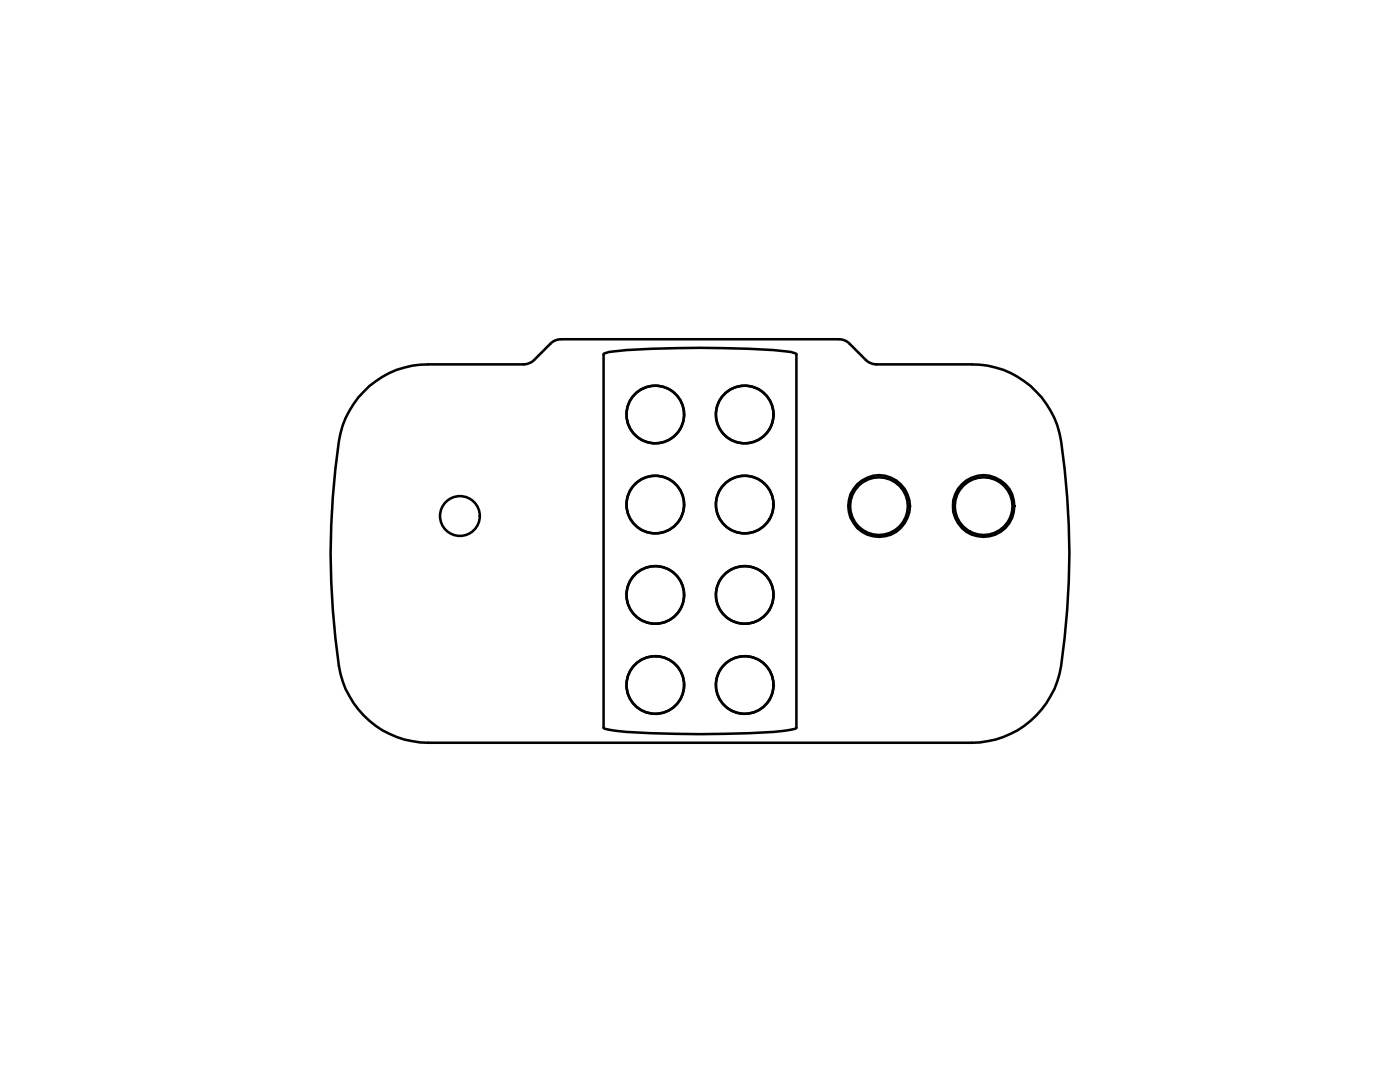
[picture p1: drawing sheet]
<svg xmlns="http://www.w3.org/2000/svg" width="279mm" height="216mm" viewBox="0 0 279 216" stroke-linecap="round" stroke-linejoin="round" font-family="sans-serif">
<!-- layer: Visible (ANSI) -->
<g fill="none" stroke="#000" stroke-width=".51">
<path d="M109.9 68.6l-3.3 3.2a3.2 3.2 0 0 1-2.1 .9h-19a18 18 0 0 0-17.9 15.4 149.6 149.6 0 0 0 .3 46.3 18.1 18.1 0 0 0 17.6 13.8h108.4a18.1 18.1 0 0 0 17.9-15.4 149.6 149.6 0 0 0-.3-46.3 17.9 17.9 0 0 0-17.6-13.8h-19a3.2 3.2 0 0 1-2.1-.9l-3.3-3.2M112 67.7l-1.4 .3-.8 .6M112 67.7h55.4M120.5 70.7a4.1 4.1 0 0 1 2.2-.6 203.7 203.7 0 0 1 35.2 .1l.8 .3 .2 .2v74.5a4.1 4.1 0 0 1-2.2 .6 207.7 207.7 0 0 1-34 0 4.1 4.1 0 0 1-2.2-.6zM167.4 67.7l1 .1 1.2 .8"/>
<circle cx="130.8" cy="82.7" r="5.7"/>
<circle cx="148.6" cy="82.7" r="5.7"/>
<circle cx="91.8" cy="103" r="4"/>
<circle cx="130.8" cy="100.7" r="5.7"/>
<circle cx="130.8" cy="118.7" r="5.7"/>
<circle cx="148.6" cy="100.7" r="5.7"/>
<circle cx="148.6" cy="118.7" r="5.7"/>
<circle cx="175.4" cy="101" r="5.7"/>
<circle cx="175.5" cy="101" r="6.2"/>
<circle cx="196.3" cy="101" r="6.2"/>
<circle cx="196.3" cy="101" r="5.7"/>
<circle cx="130.8" cy="136.7" r="5.7"/>
<circle cx="148.6" cy="136.7" r="5.7"/>
</g>
</svg>
